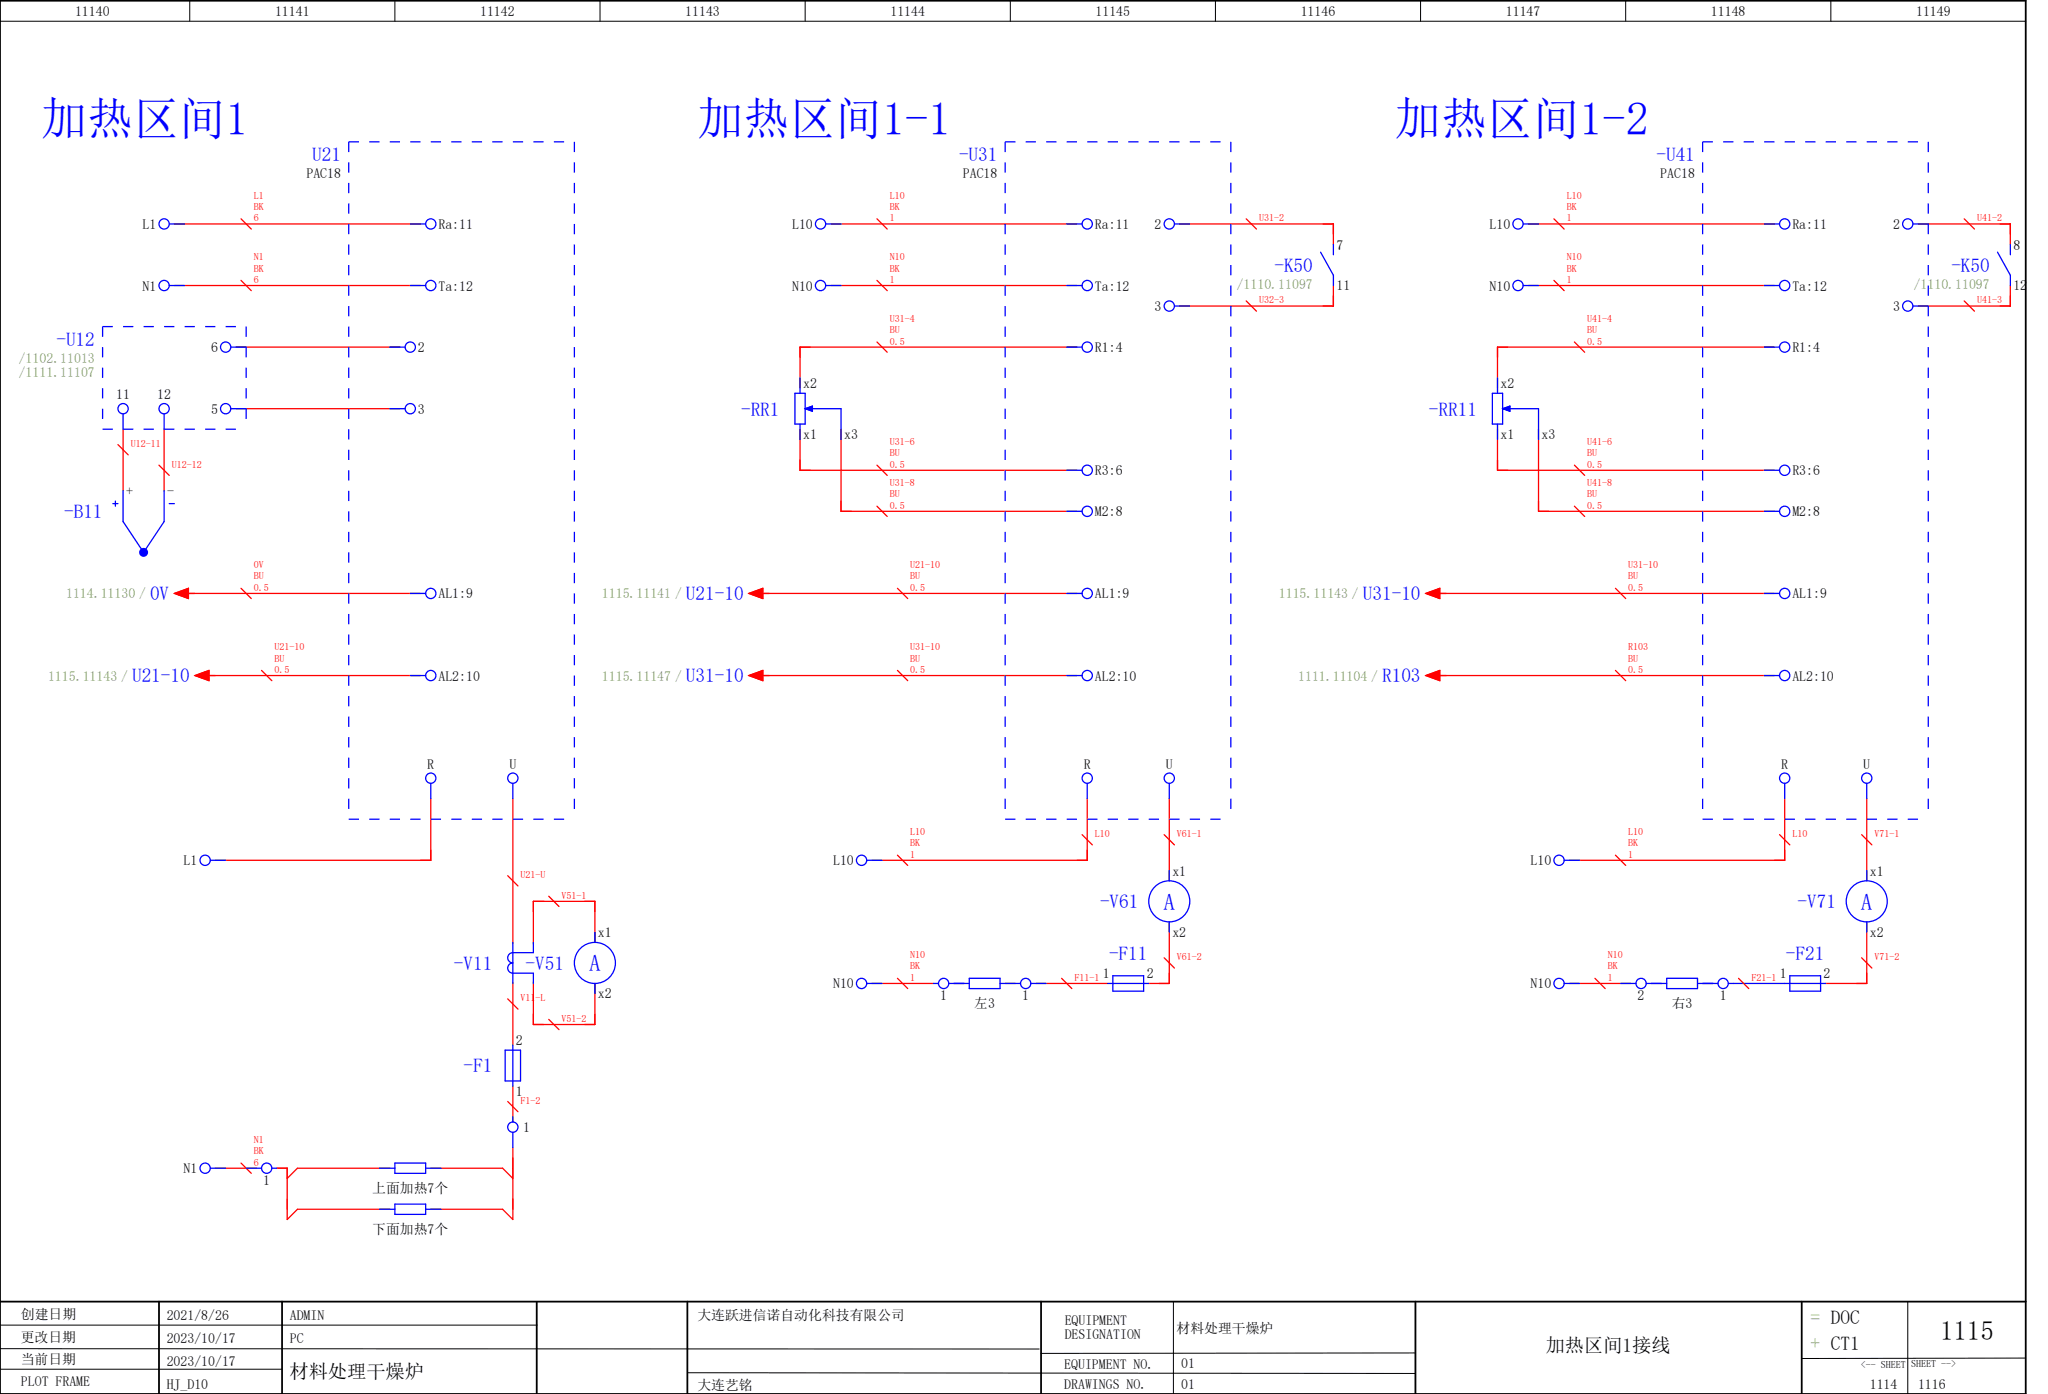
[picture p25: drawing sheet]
<svg xmlns="http://www.w3.org/2000/svg" width="399mm" height="272mm" viewBox="0 0 399 272" stroke-linecap="round" stroke-linejoin="round" font-family="sans-serif">
<defs><g id="words">
<g font-size="9" fill="#00f">
<text x="8" y="26.4">加热区间1</text>
<text x="136" y="26.4">加热区间1-1</text>
<text x="272" y="26.4">加热区间1-2</text>
</g>
<text font-size="5.3" x="378.3" y="261">1115</text>
<g font-size="4.5" fill="#00f">
<text x="226.9" y="177.3">A</text>
<text x="362.9" y="177.3">A</text>
<text x="114.9" y="189.3">A</text>
</g>
<g font-size="3.7" fill="#00f">
<text x="60.9" y="31.4">U21</text>
<text x="187" y="31.4">-U31</text>
<text x="323" y="31.4">-U41</text>
<text x="248.5" y="53">-K50</text>
<text x="380.5" y="53">-K50</text>
<text x="11" y="67.4">-U12</text>
<text x="144.5" y="81">-RR1</text>
<text x="278.6" y="81">-RR11</text>
<text x="12.5" y="101">-B11</text>
<text x="29.3" y="117">0V</text>
<text x="133.8" y="117">U21-10</text>
<text x="265.7" y="117">U31-10</text>
<text x="25.7" y="133">U21-10</text>
<text x="133.8" y="133">U31-10</text>
<text x="269.5" y="133">R103</text>
<text x="214.5" y="177">-V61</text>
<text x="350.5" y="177">-V71</text>
<text x="88.5" y="189">-V11</text>
<text x="102.5" y="189">-V51</text>
<text x="216.2" y="187.1">-F11</text>
<text x="348.2" y="187.1">-F21</text>
<text x="90.4" y="209">-F1</text>
</g>
<g font-size="3.7" fill="#7ca552">
<text x="353.1" y="258">= DOC</text>
<text x="353.1" y="263">+ CT1</text>
</g>
<g font-size="3.7">
<text x="301.4" y="263.5">加热区间1接线</text>
<text x="56.4" y="268.5">材料处理干燥炉</text>
</g>
<g font-size="2.7">
<text x="14.6" y="3.1">11140</text>
<text x="53.6" y="3.1">11141</text>
<text x="93.6" y="3.1">11142</text>
<text x="133.6" y="3.1">11143</text>
<text x="173.6" y="3.1">11144</text>
<text x="213.6" y="3.1">11145</text>
<text x="253.6" y="3.1">11146</text>
<text x="293.6" y="3.1">11147</text>
<text x="333.6" y="3.1">11148</text>
<text x="373.6" y="3.1">11149</text>
<text x="59.7" y="34.7">PAC18</text>
<text x="187.8" y="34.7">PAC18</text>
<text x="323.8" y="34.7">PAC18</text>
<text x="27.8" y="44.6">L1</text>
<text x="85.5" y="44.6">Ra:11</text>
<text x="154.4" y="44.6">L10</text>
<text x="213.5" y="44.6">Ra:11</text>
<text x="225.1" y="44.6">2</text>
<text x="290.5" y="44.6">L10</text>
<text x="349.5" y="44.6">Ra:11</text>
<text x="369.2" y="44.6">2</text>
<text x="260.6" y="48.7">7</text>
<text x="392.6" y="48.7">8</text>
<text x="27.8" y="56.6">N1</text>
<text x="85.5" y="56.6">Ta:12</text>
<text x="154.4" y="56.6">N10</text>
<text x="213.5" y="56.6">Ta:12</text>
<text x="260.6" y="56.6">11</text>
<text x="290.5" y="56.6">N10</text>
<text x="349.5" y="56.6">Ta:12</text>
<text x="392.6" y="56.6">12</text>
<text x="225.1" y="60.6">3</text>
<text x="369.2" y="60.6">3</text>
<text x="41.2" y="68.6">6</text>
<text x="81.5" y="68.6">2</text>
<text x="213.5" y="68.6">R1:4</text>
<text x="349.5" y="68.6">R1:4</text>
<text x="22.6" y="77.8">11</text>
<text x="30.7" y="77.8">12</text>
<text x="156.6" y="75.7">x2</text>
<text x="292.6" y="75.7">x2</text>
<text x="41.2" y="80.6">5</text>
<text x="81.5" y="80.6">3</text>
<text x="156.6" y="85.6">x1</text>
<text x="164.6" y="85.6">x3</text>
<text x="292.6" y="85.6">x1</text>
<text x="300.6" y="85.6">x3</text>
<text x="213.5" y="92.6">R3:6</text>
<text x="349.5" y="92.6">R3:6</text>
<text x="24.6" y="96.7">+</text>
<text x="32.6" y="96.7">-</text>
<text x="213.5" y="100.6">M2:8</text>
<text x="349.5" y="100.6">M2:8</text>
<text x="85.5" y="116.6">AL1:9</text>
<text x="213.5" y="116.6">AL1:9</text>
<text x="349.5" y="116.6">AL1:9</text>
<text x="85.5" y="132.6">AL2:10</text>
<text x="213.5" y="132.6">AL2:10</text>
<text x="349.5" y="132.6">AL2:10</text>
<text x="83.3" y="149.8">R</text>
<text x="99.3" y="149.8">U</text>
<text x="211.3" y="149.8">R</text>
<text x="227.3" y="149.8">U</text>
<text x="347.3" y="149.8">R</text>
<text x="363.3" y="149.8">U</text>
<text x="35.8" y="168.6">L1</text>
<text x="162.4" y="168.6">L10</text>
<text x="228.6" y="170.7">x1</text>
<text x="298.4" y="168.6">L10</text>
<text x="364.6" y="170.7">x1</text>
<text x="116.6" y="182.7">x1</text>
<text x="228.6" y="182.6">x2</text>
<text x="364.6" y="182.6">x2</text>
<text x="215.1" y="190.7">1</text>
<text x="223.6" y="190.7">2</text>
<text x="347.1" y="190.7">1</text>
<text x="355.6" y="190.7">2</text>
<text x="116.6" y="194.6">x2</text>
<text x="162.4" y="192.6">N10</text>
<text x="183.3" y="195">1</text>
<text x="190" y="196.5">左3</text>
<text x="199.3" y="195">1</text>
<text x="298.4" y="192.6">N10</text>
<text x="319.3" y="195">2</text>
<text x="326" y="196.5">右3</text>
<text x="335.3" y="195">1</text>
<text x="100.6" y="203.7">2</text>
<text x="100.6" y="213.6">1</text>
<text x="102" y="220.6">1</text>
<text x="35.8" y="228.6">N1</text>
<text x="51.3" y="231">1</text>
<text x="72.6" y="232.5">上面加热7个</text>
<text x="72.6" y="240.5">下面加热7个</text>
<text x="4.1" y="257.1">创建日期</text>
<text x="32.5" y="257.1">2021/8/26</text>
<text x="56.5" y="257.1">ADMIN</text>
<text x="136" y="257.3">大连跃进信诺自动化科技有限公司</text>
<text x="4" y="261.6">更改日期</text>
<text x="32.5" y="261.6">2023/10/17</text>
<text x="56.5" y="261.6">PC</text>
<text x="207.6" y="258.3">EQUIPMENT</text>
<text x="207.6" y="261">DESIGNATION</text>
<text x="229.4" y="259.7">材料处理干燥炉</text>
<text x="4.1" y="265.8">当前日期</text>
<text x="32.5" y="266.1">2023/10/17</text>
<text x="207.5" y="266.7">EQUIPMENT NO.</text>
<text x="230.3" y="266.6">01</text>
<text x="4.1" y="270.2">PLOT FRAME</text>
<text x="32.5" y="270.6">HJ_D10</text>
<text x="136" y="270.8">大连艺铭</text>
<text x="207.5" y="270.6">DRAWINGS NO.</text>
<text x="230.3" y="270.6">01</text>
<text x="364.6" y="270.6">1114</text>
<text x="374" y="270.6">1116</text>
</g>
<g font-size="2.7" fill="#7ca552">
<text x="241.2" y="56.3">/1110.11097</text>
<text x="373.2" y="56.3">/1110.11097</text>
<text x="3.7" y="70.7">/1102.11013</text>
<text x="3.7" y="73.4">/1111.11107</text>
<text x="12.9" y="116.6">1114.11130 /</text>
<text x="117.4" y="116.6">1115.11141 /</text>
<text x="249.4" y="116.6">1115.11143 /</text>
<text x="9.4" y="132.6">1115.11143 /</text>
<text x="117.4" y="132.6">1115.11147 /</text>
<text x="253.1" y="132.6">1111.11104 /</text>
</g>
<g font-size="2" fill="#f00">
<text x="49.5" y="40.9">BK</text>
<text x="49.5" y="38.7">L1</text>
<text x="173.5" y="40.9">BK</text>
<text x="173.5" y="38.7">L10</text>
<text x="305.5" y="40.9">BK</text>
<text x="305.5" y="38.7">L10</text>
<text x="49.5" y="43.1">6</text>
<text x="173.5" y="43.1">1</text>
<text x="245.5" y="43.1">U31-2</text>
<text x="305.5" y="43.1">1</text>
<text x="385.5" y="43.1">U41-2</text>
<text x="49.5" y="52.9">BK</text>
<text x="49.5" y="50.7">N1</text>
<text x="173.5" y="52.9">BK</text>
<text x="173.5" y="50.7">N10</text>
<text x="305.5" y="52.9">BK</text>
<text x="305.5" y="50.7">N10</text>
<text x="49.5" y="55.1">6</text>
<text x="173.5" y="55.1">1</text>
<text x="245.5" y="59.1">U32-3</text>
<text x="305.5" y="55.1">1</text>
<text x="385.5" y="59.1">U41-3</text>
<text x="173.5" y="64.9">BU</text>
<text x="173.5" y="62.7">U31-4</text>
<text x="309.5" y="64.9">BU</text>
<text x="309.5" y="62.7">U41-4</text>
<text x="173.5" y="67.1">0.5</text>
<text x="309.5" y="67.1">0.5</text>
<text x="25.5" y="87.1">U12-11</text>
<text x="173.5" y="88.9">BU</text>
<text x="173.5" y="86.7">U31-6</text>
<text x="309.5" y="88.9">BU</text>
<text x="309.5" y="86.7">U41-6</text>
<text x="33.5" y="91.1">U12-12</text>
<text x="173.5" y="91.1">0.5</text>
<text x="173.5" y="94.7">U31-8</text>
<text x="309.5" y="91.1">0.5</text>
<text x="309.5" y="94.7">U41-8</text>
<text x="173.5" y="99.1">0.5</text>
<text x="173.5" y="96.9">BU</text>
<text x="309.5" y="99.1">0.5</text>
<text x="309.5" y="96.9">BU</text>
<text x="49.5" y="112.9">BU</text>
<text x="49.5" y="110.7">0V</text>
<text x="177.5" y="112.9">BU</text>
<text x="177.5" y="110.7">U21-10</text>
<text x="317.5" y="112.9">BU</text>
<text x="317.5" y="110.7">U31-10</text>
<text x="49.5" y="115.1">0.5</text>
<text x="177.5" y="115.1">0.5</text>
<text x="317.5" y="115.1">0.5</text>
<text x="53.5" y="131.1">0.5</text>
<text x="53.5" y="128.9">BU</text>
<text x="53.5" y="126.7">U21-10</text>
<text x="177.5" y="131.1">0.5</text>
<text x="177.5" y="128.9">BU</text>
<text x="177.5" y="126.7">U31-10</text>
<text x="317.5" y="131.1">0.5</text>
<text x="317.5" y="128.9">BU</text>
<text x="317.5" y="126.7">R103</text>
<text x="177.5" y="167.1">1</text>
<text x="177.5" y="164.9">BK</text>
<text x="177.5" y="162.7">L10</text>
<text x="213.5" y="163.1">L10</text>
<text x="229.5" y="163.1">V61-1</text>
<text x="317.5" y="167.1">1</text>
<text x="317.5" y="164.9">BK</text>
<text x="317.5" y="162.7">L10</text>
<text x="349.5" y="163.1">L10</text>
<text x="365.5" y="163.1">V71-1</text>
<text x="101.5" y="171.1">U21-U</text>
<text x="109.5" y="175.1">V51-1</text>
<text x="177.5" y="191.1">1</text>
<text x="177.5" y="188.9">BK</text>
<text x="177.5" y="186.7">N10</text>
<text x="209.5" y="191.1">F11-1</text>
<text x="229.5" y="187.1">V61-2</text>
<text x="313.5" y="191.1">1</text>
<text x="313.5" y="188.9">BK</text>
<text x="313.5" y="186.7">N10</text>
<text x="341.5" y="191.1">F21-1</text>
<text x="365.5" y="187.1">V71-2</text>
<text x="101.5" y="195.1">V11-L</text>
<text x="109.5" y="199.1">V51-2</text>
<text x="101.5" y="215.1">F1-2</text>
<text x="49.5" y="227.1">6</text>
<text x="49.5" y="224.9">BK</text>
<text x="49.5" y="222.7">N1</text>
</g>
<g font-size="2">
<text x="362.9" y="266.6">&lt;-- SHEET</text>
<text x="372.7" y="266.4">SHEET --&gt;</text>
</g>
</g></defs>
<path d="M0 .1h395v271.5h-395zM0 253.6h395M31 253.6v18M55 253.6v18M104.7 253.7v18M134 253.6v18M203 253.6v18M276 253.6v18M351.3 253.6v18" fill="none" stroke="#000" stroke-width=".35"/>
<g fill="none" stroke="#000" stroke-width=".19">
<path d="M0 4.1h395M37 .1v4M77 .1v4M117 .1v4M157 .1v4M197 .1v4M237 .1v4M277 .1v4M317 .1v4M357 .1v4M0 258.2h104.8M228.8 253.6v18"/>
<path d="M372 253.6v18M0 262.8l202.6 .1M0 266.8h55M134.1 267.5l141.9 .1M276 263.6l-73 .1M395 264.6l-43.7 .1"/>
</g>
<g fill="none" stroke="#f00" stroke-width=".25">
<path d="M34 43.6h48M34 55.6h48M47 42.6l2 2M47 54.6l2 2M162 43.6h48M162 55.6h48M171 42.6l2 2M171 54.6l2 2M230 43.6h30v4M243 42.6l2 2M243 58.6l2 2M260 55.6v4h-30"/>
<path d="M298 43.6h48M298 55.6h48M303 42.6l2 2M303 54.6l2 2M374 43.6h18v4M383 42.6l2 2M383 58.6l2 2M392 55.6v4h-18M46 67.6h32M46 79.6h32M171 66.6l2 2M210 67.6h-54v8"/>
<path d="M307 66.6l2 2M346 67.6h-54v8M24 83.6v12M32 83.6v12M156 83.6v8h54M164 83.6v16h46M171 90.6l2 2M171 98.6l2 2M292 83.6v8h54M300 83.6v16h46M307 90.6l2 2M307 98.6l2 2"/>
<path d="M36 115.6h46M47 114.6l2 2M148 115.6h62M175 114.6l2 2M280 115.6h66M315 114.6l2 2M40 131.6h42M51 130.6l2 2M148 131.6h62M175 130.6l2 2M280 131.6h66M315 130.6l2 2"/>
<path d="M84 155.6v12h-42M100 155.6v28.3M212 155.6v12h-42M228 155.6v16M348 155.6v12h-42M364 155.6v16M99 170.6l2 2M107 174.6l2 2M175 166.6l2 2M211 162.6l2 2M227 162.6l2 2M228 179.6v12h-4"/>
<path d="M315 166.6l2 2M347 162.6l2 2M363 162.6l2 2M364 179.6v12h-8M99 194.6l2 2M100 191.4v12.2M104 191.4v8.2h12v-8M107 198.6l2 2M116 183.6v-8h-12v8.3M170 191.6h12M175 190.6l2 2M186 191.6h2"/>
<path d="M196 191.6h2M202 191.6h14M207 190.6l2 2M227 186.6l2 2M306 191.6h12M311 190.6l2 2M332 191.6h2M339 190.6l2 2M363 186.6l2 2M99 214.6l2 2M100 211.6v7M42 227.6h8"/>
<path d="M47 226.6l2 2M54 227.6h2v10l2-2h18M76 227.6h-18l-2 2M84 227.6h14l2 2M100 223.6v14l-2-2h-14"/>
</g>
<g fill="none" stroke="#00f" stroke-width=".25">
<path d="M33 43.6h3M33 55.6h3M80 43.6h3M80 55.6h3M161 43.6h3M161 55.6h3M208 43.6h3M208 55.6h3M229 43.6h3M229 59.6h3M257.5 49.1l2.5 4.5v2M260 47.6v2"/>
<path d="M297 43.6h3M297 55.6h3M344 43.6h3M344 55.6h3M373 43.6h3M373 59.6h3M389.5 49.1l2.5 4.5v2M392 47.6v2M45 79.6h3M45 67.6h3M76 79.6h3M76 67.6h3"/>
<path d="M155 76.6h2v6h-2zM156 73.6v3M157 79.6h.1M157 79.6l1.4-.5v1zM157 79.6h7v6M208 67.6h3M291 76.6h2v6h-2zM292 73.6v3M293 79.6h.1M293 79.6h7v6M293 79.6l1.4-.5v1zM344 67.6h3"/>
<path d="M32 95.6v6M33 98.1h1M156 82.6v3M208 91.6h3M208 99.6h3M292 82.6v3M344 91.6h3M344 99.6h3M80 115.6h3M208 115.6h3M344 115.6h3M80 131.6h3"/>
<path d="M208 131.6h3M344 131.6h3M84 152.6v3M100 152.6v3M212 152.6v3M228 152.6v3M348 152.6v3M364 152.6v3M41 167.6h3M169 167.6h3M228 169.6v2M228 179.6v2"/>
<path d="M305 167.6h3M364 169.6v2M364 179.6v2M100 183.6v8M104 183.6v2h-4a1 1 0 0 0-1 1 1 1 0 0 0 1 1 1 1 0 0 0-1 1 1 1 0 0 0 1 1h4v2M116 181.6v2M116 191.6v2M169 191.6h3M182 191.6h1M185 191.6h4M189 190.6h6v2h-6zM195 191.6h4"/>
<path d="M201 191.6h3M216 191.6h8M217 190.1h6v3h-6zM305 191.6h3M316 191.6h3M321 191.6h4M325 190.6h6v2h-6zM331 191.6h4M337 191.6h19M349 190.1h6v3h-6zM98.5 204.6h3v6h-3zM100 203.6v8"/>
<path d="M100 217.6v1M41 227.6h3M48 227.6h3M53 227.6h1M74 227.6h3M74 235.6h3M77 226.6h6v2h-6zM77 234.6h6v2h-6zM83 227.6h3M83 235.6h3M100 220.6v3"/>
<circle cx="32" cy="43.6" r="1"/>
<circle cx="32" cy="55.6" r="1"/>
<circle cx="84" cy="43.6" r="1"/>
<circle cx="84" cy="55.6" r="1"/>
<circle cx="160" cy="43.6" r="1"/>
<circle cx="160" cy="55.6" r="1"/>
<circle cx="212" cy="43.6" r="1"/>
<circle cx="212" cy="55.6" r="1"/>
<circle cx="228" cy="59.6" r="1"/>
<circle cx="228" cy="43.6" r="1"/>
<circle cx="296" cy="43.6" r="1"/>
<circle cx="296" cy="55.6" r="1"/>
<circle cx="348" cy="43.6" r="1"/>
<circle cx="348" cy="55.6" r="1"/>
<circle cx="372" cy="59.6" r="1"/>
<circle cx="372" cy="43.6" r="1"/>
<circle cx="44" cy="79.6" r="1"/>
<circle cx="44" cy="67.6" r="1"/>
<circle cx="80" cy="79.6" r="1"/>
<circle cx="80" cy="67.6" r="1"/>
<circle cx="212" cy="67.6" r="1"/>
<circle cx="348" cy="67.6" r="1"/>
<circle cx="212" cy="99.6" r="1"/>
<circle cx="212" cy="91.6" r="1"/>
<circle cx="348" cy="99.6" r="1"/>
<circle cx="348" cy="91.6" r="1"/>
<circle cx="84" cy="115.6" r="1"/>
<circle cx="212" cy="115.6" r="1"/>
<circle cx="348" cy="115.6" r="1"/>
<circle cx="84" cy="131.6" r="1"/>
<circle cx="212" cy="131.6" r="1"/>
<circle cx="348" cy="131.6" r="1"/>
<circle cx="84" cy="151.6" r="1"/>
<circle cx="100" cy="151.6" r="1"/>
<circle cx="212" cy="151.6" r="1"/>
<circle cx="228" cy="151.6" r="1"/>
<circle cx="348" cy="151.6" r="1"/>
<circle cx="364" cy="151.6" r="1"/>
<circle cx="40" cy="167.6" r="1"/>
<circle cx="168" cy="167.6" r="1"/>
<circle cx="228" cy="175.6" r="4"/>
<circle cx="304" cy="167.6" r="1"/>
<circle cx="364" cy="175.6" r="4"/>
<circle cx="116" cy="187.6" r="4"/>
<circle cx="168" cy="191.6" r="1"/>
<circle cx="184" cy="191.6" r="1"/>
<circle cx="200" cy="191.6" r="1"/>
<circle cx="304" cy="191.6" r="1"/>
<circle cx="320" cy="191.6" r="1"/>
<circle cx="336" cy="191.6" r="1"/>
<circle cx="100" cy="219.6" r="1"/>
<circle cx="40" cy="227.6" r="1"/>
<circle cx="52" cy="227.6" r="1"/>
</g>
<g fill="none" stroke="#00f" stroke-width=".25" stroke-dasharray="2 2" stroke-linecap="butt">
<path d="M68 27.6h44M68 27.6v132M112 27.6v132M196 27.6h44M196 27.6v132M240 27.6v132M332 27.6h44M332 27.6v132M376 27.6v132M20 63.6h28M20 63.6v20M48 63.6v20"/>
<path d="M20 83.6h28M68 159.6h44M196 159.6h44M332 159.6h44"/>
</g>
<g fill="#00f" stroke="#00f" stroke-width=".19">
<path d="M157 79.6l1.4-.5v1z"/>
<path d="M293 79.6l1.4-.5v1z"/>
</g>
<circle cx="28" cy="107.6" r=".88" fill="#00f"/>
<g fill="none" stroke="#00f" stroke-width=".25">
<path d="M22 98.1h1M22.5 97.6v1M24 95.6v6l4 6 4-6M24 80.6v3M32 80.6v3"/>
<circle cx="24" cy="79.6" r="1"/>
<circle cx="32" cy="79.6" r="1"/>
</g>
<g fill="none" stroke="#f00" stroke-width=".25">
<path d="M23 86.6l2 2M31 90.6l2 2M34 115.6l2.7-1v2zM36.7 115.6h1.3M146 115.6l2.8-1v2zM148.8 115.6h1.2M278 115.6l2.8-1v2zM280.8 115.6h1.2M38 131.6l2.8-1v2zM40.8 131.6h1.2M146 131.6l2.8-1v2zM148.8 131.6h1.2"/>
<path d="M278 131.6l2.8-1v2zM280.8 131.6h1.2"/>
</g>
<g fill="#f00" stroke="#f00" stroke-width=".19">
<path d="M38 131.6l2.8-1v2z"/>
<path d="M146 115.6l2.8-1v2z"/>
<path d="M146 131.6l2.8-1v2z"/>
<path d="M278 115.6l2.8-1v2z"/>
<path d="M278 131.6l2.8-1v2z"/>
<path d="M34 115.6l2.7-1v2z"/>
</g>
<use href="#words"/>
</svg>
